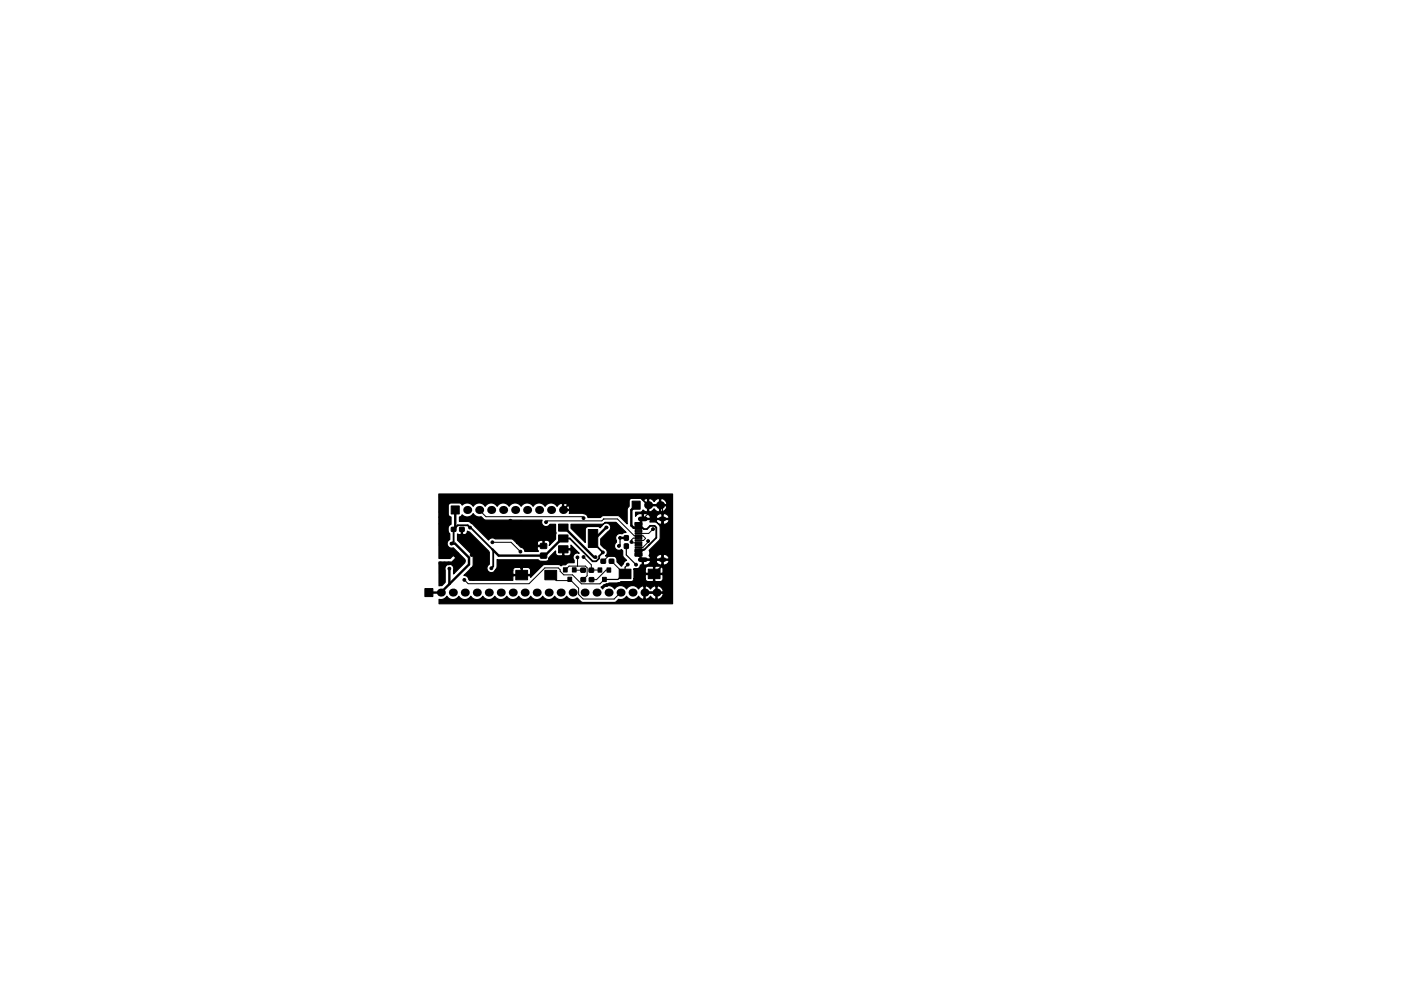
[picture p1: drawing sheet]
<svg xmlns="http://www.w3.org/2000/svg" width="297mm" height="210mm" viewBox="0 0 297 210" stroke-linecap="round" stroke-linejoin="round" font-family="sans-serif">
<g fill="#000">
<circle cx="95.7" cy="115.3" r=".25"/>
<circle cx="99.1" cy="108.2" r=".85"/>
<circle cx="101.6" cy="108.2" r=".85"/>
<circle cx="104.1" cy="108.2" r=".85"/>
<circle cx="106.7" cy="108.2" r=".85"/>
<circle cx="109.2" cy="108.2" r=".85"/>
<circle cx="111.8" cy="108.2" r=".85"/>
<circle cx="114.3" cy="108.2" r=".85"/>
<circle cx="116.8" cy="108.2" r=".85"/>
<circle cx="119.4" cy="108.2" r=".85"/>
<circle cx="128.5" cy="111.9" r=".25"/>
<circle cx="131.5" cy="114.1" r=".25"/>
<circle cx="137.4" cy="107.2" r=".85"/>
<circle cx="140" cy="107.2" r=".85"/>
<circle cx="93.5" cy="125.7" r=".85"/>
<circle cx="96" cy="125.7" r=".85"/>
<circle cx="98.6" cy="125.7" r=".85"/>
<circle cx="101.1" cy="125.7" r=".85"/>
<circle cx="103.6" cy="125.7" r=".85"/>
<circle cx="106.2" cy="125.7" r=".85"/>
<circle cx="108.7" cy="125.7" r=".85"/>
<circle cx="111.3" cy="125.7" r=".85"/>
<circle cx="113.8" cy="125.7" r=".85"/>
<circle cx="116.3" cy="125.7" r=".85"/>
<circle cx="118.9" cy="125.7" r=".85"/>
<circle cx="121.4" cy="125.7" r=".85"/>
<circle cx="124" cy="125.7" r=".85"/>
<circle cx="126.5" cy="125.7" r=".85"/>
<circle cx="129" cy="125.7" r=".85"/>
<circle cx="131.6" cy="125.7" r=".85"/>
<circle cx="134.1" cy="125.7" r=".85"/>
<circle cx="136.7" cy="125.7" r=".85"/>
<circle cx="139.2" cy="125.7" r=".85"/>
</g>
<g fill="#000" stroke="#000" stroke-width=".21">
<path d="M95.7 111.9h.9v.8h-.9zM95.7 107.3h1.7v1.7h-1.7zM97.5 111.9h.9v.8h-.9zM114.6 115.3h1.2l.1 1-1.3 .1zM114.6 117.4h1.2l.1 1h-1.3zM118.4 115.8h2v1.5h-2zM118.4 111.2h2v1.5h-2zM118.4 113.5h2v1.5h-2zM124.7 112.3h2v3.8h-2zM127.4 118.7l.9-.1 .1 .9h-.9zM129.2 118.7l.9-.1v.9h-.9zM132.4 115.4h.8v1l-.8-.1z"/>
<path d="M132.4 113.7h.8v.9h-.8zM134.7 117.4h1.4v.6h-1.4zM134.7 116.6h1.4v.6h-1.4zM134.7 111.7h1.4v.6h-1.4zM134.7 110.9h1.4v.6h-1.4zM134.7 112.5h1.4v.3h-1.4zM134.7 113h1.4v.3h-1.4zM134.7 113.5h1.4v.3h-1.4zM134.7 114.5h1.4v.3h-1.4zM134.7 115h1.4v.3h-1.4zM134.7 115.5h1.4v.3h-1.4zM134.7 116h1.4v.3h-1.4z"/>
<path d="M134.7 114h1.4v.3h-1.4zM134 106.3h1.7v1.7h-1.7zM90.1 124.9h1.7v1.7h-1.7zM109.4 121h2.5v2h-2.5zM115.5 121h2.5v2h-2.5zM119.5 120.5h.8v.9h-.8zM120.4 122.5h.8v.9h-.8zM121.4 120.5h.8v.9h-.8zM123.2 120.6h.9v.8h-.9zM123.2 122.6h.9v.8h-.9zM124.9 120.6h.9v.8h-.9zM125 122.6h.8l.1 .8h-.9z"/>
<path d="M126.8 120.5h.8v.9h-.8zM127.7 122.5h.8v.9h-.8zM128.7 120.5h.8v.9h-.8zM131.3 120.8h2.5v2h-2.5zM137.4 120.8h2.5v2h-2.5z"/>
<circle cx="93.4" cy="109.7" r=".3"/>
<circle cx="93.4" cy="119.5" r=".3"/>
<circle cx="93.4" cy="108.6" r=".3"/>
<circle cx="93.4" cy="111.1" r=".3"/>
<circle cx="93.4" cy="112.3" r=".3"/>
<circle cx="93.5" cy="113.3" r=".3"/>
<circle cx="93.5" cy="116.8" r=".3"/>
<circle cx="93.5" cy="115.8" r=".3"/>
<circle cx="93.5" cy="114.5" r=".3"/>
<circle cx="93.5" cy="117.9" r=".3"/>
<circle cx="94.2" cy="119.5" r=".3"/>
<circle cx="94.5" cy="118.1" r=".3"/>
<circle cx="95.1" cy="119.5" r=".3"/>
<circle cx="95.7" cy="115.3" r=".3"/>
<circle cx="96.9" cy="117.5" r=".3"/>
<circle cx="97.6" cy="118.3" r=".3"/>
<circle cx="98.4" cy="119" r=".3"/>
<circle cx="99.7" cy="111.9" r=".3"/>
<circle cx="100" cy="114.7" r=".3"/>
<circle cx="100" cy="117.7" r=".3"/>
<circle cx="101.1" cy="111.5" r=".3"/>
<circle cx="101.5" cy="118.7" r=".3"/>
<circle cx="101.5" cy="116.7" r=".3"/>
<circle cx="101.5" cy="117.7" r=".3"/>
<circle cx="103" cy="117.7" r=".3"/>
<circle cx="104.4" cy="115.1" r=".3"/>
<circle cx="108.2" cy="110.5" r=".3"/>
<circle cx="110" cy="113" r=".3"/>
<circle cx="110" cy="114.5" r=".3"/>
<circle cx="110.3" cy="117" r=".3"/>
<circle cx="110.5" cy="110.7" r=".3"/>
<circle cx="112.8" cy="111" r=".3"/>
<circle cx="114.3" cy="113" r=".3"/>
<circle cx="114.3" cy="114.4" r=".3"/>
<circle cx="115.8" cy="110.8" r=".3"/>
<circle cx="116.6" cy="118.5" r=".3"/>
<circle cx="117.7" cy="118.6" r=".3"/>
<circle cx="118.7" cy="118.6" r=".3"/>
<circle cx="119.7" cy="118.5" r=".3"/>
<circle cx="120.9" cy="118.5" r=".3"/>
<circle cx="122.4" cy="118.3" r=".3"/>
<circle cx="123.7" cy="109.9" r=".3"/>
<circle cx="123.7" cy="118.2" r=".3"/>
<circle cx="126.3" cy="118.2" r=".3"/>
<circle cx="126.7" cy="108.2" r=".3"/>
<circle cx="127.8" cy="106.9" r=".3"/>
<circle cx="127.8" cy="117.2" r=".3"/>
<circle cx="128.5" cy="111.9" r=".3"/>
<circle cx="131.2" cy="115.8" r=".3"/>
<circle cx="131.5" cy="114.1" r=".3"/>
<circle cx="131.7" cy="119.5" r=".3"/>
<circle cx="132.1" cy="108.5" r=".3"/>
<circle cx="133.1" cy="119.8" r=".3"/>
<circle cx="133.9" cy="115" r=".3"/>
<circle cx="134.8" cy="119.8" r=".3"/>
<circle cx="137.4" cy="114.8" r=".3"/>
<circle cx="138.5" cy="112.3" r=".3"/>
<circle cx="141.7" cy="117.1" r=".3"/>
<circle cx="142" cy="111.8" r=".3"/>
<circle cx="142" cy="114.3" r=".3"/>
<circle cx="93.9" cy="121.6" r=".3"/>
<circle cx="93.9" cy="122.5" r=".3"/>
<circle cx="93.9" cy="120.4" r=".3"/>
<circle cx="95.3" cy="120.6" r=".3"/>
<circle cx="98.5" cy="123" r=".3"/>
<circle cx="100" cy="120.7" r=".3"/>
<circle cx="100.4" cy="122.9" r=".3"/>
<circle cx="104.2" cy="120.6" r=".3"/>
<circle cx="128.6" cy="124.1" r=".3"/>
<circle cx="131.2" cy="123.9" r=".3"/>
<circle cx="134.6" cy="123.9" r=".3"/>
<circle cx="141.5" cy="121.4" r=".3"/>
</g>
<path d="M135.7 118.7h1.1M135.7 110.1h1.1M140.2 118.7h.6M140.2 110.1h.6" fill="none" stroke="#000" stroke-width="1"/>
<path d="M95.7 115.4l.8-.1 2.9 3v1.5l-5.9 5.9h-2.6M96.5 108.2v3.8l-.3 .3M119.4 114.2h-.2l-3.7 3.7h-9.8l-1.3-1.3M119.4 111.9h.3l6.2 6.3h.4M128.5 111.9l-2.3 2.3h-.5M131.5 114.1h1.3M134.9 107.2l-1 1v3.3l.4 .5h1.1M140.5 110.1v8.6M95.3 120.6v3.3" fill="none" stroke="#000" stroke-width=".51"/>
<g fill="none" stroke="#000" stroke-width=".21">
<path d="M101.6 108.2l1.4 1.4h20.4l.3 .3M104.4 115.1h.1M104.4 115.1h4l1.9 1.9M122.4 118.3l.1 1.8M123.7 118.2l1.7 1.6v1.2l1.8-.1M127.9 119.1l1-1.1h1.8l1 1v.5M128 110.1h2.9l3.6 3.6h1.8l.6 .5-.5 .5h-1M128 110.1l-.4 .4h-11.6l-.2 .3M128 110.1h.1M129.7 119.1l2.6 2.7h.2M135.4 114.2h-1.1l-.4 .4v.4l.2 .2h1.3M136.3 110.1l1.1-1.1v-1.8h2.6l.5 .5v2.4"/>
<path d="M137.4 114.8v.2l-1.2 1.2h-.8M138.5 112.3l-1 .9h-2.1M116.8 122l1.1 1.2h2.6l.3-.3 1.9 1.9v1.3l.9 1h6.6l1.4-1.4M119.9 120.9l.8-.8h3.4l.4 .4v1.7l-.8 .8M121.8 120.9l1.8 .1M128.1 122.9l-.9 1h-3.9l-1.9-1.9h-1.9l-.7-.8v-.3l-.4-.4h-2.9l-3.3 3.3h-12.9l-.8-.8M129.1 120.9h-.6l-2 2.1h-1.1"/>
</g>
<path d="M95.7 115.3l.5-.4v-2.6l.8-.9h2.2l5.4 5.3v3.5l-.4 .4M119.4 114.2h1.4l4.8 4.9h.8l.6-.6v-.5l.8-.8-2.1-2.1v-.9M135.4 117.7l.9 1h4.2v1.3l-1.8 1.8M135.4 112h.8l.3 .2h.7l.6-.6h1l.3 .3v2.2l-2.5 2.5-1.1 .1-.1 .2M136.3 110.1l-.9 1.1M137.4 107.2l-1.5-1.5h-14l-2.5 2.5M137.7 115.6h.1M93.5 125.5v.2M136.7 125.7h2.5" fill="none" stroke="#000" stroke-width=".38"/>
<path d="M131.5 114.1v1.5l-.3 .2M132.8 115.9v1.8l2 2.1M133.1 119.8l-.6 .5v1.5h-.3l-1.2 1.1h-2.9" fill="none" stroke="#000" stroke-width=".25"/>
<path d="M97.8 112.3h.3v1a.63 .63 0 0 0 .7 0 .63 .63 0 0 0 .3-.6l.4 .2 4.1 4 .1 .3v2.5a.94 .94 0 0 0-.2 1.5 .94 .94 0 0 0 1.5-.2h3.7v.7l.2 .2h1.6v-1.4h.2v1.4h1.6l.2-.2v-.7a.64 .64 0 0 0-.6-.6h-1l-.2 .1-.4-.1h-.9a.64 .64 0 0 0-.7 .6h-3.7l.4-.7v-1.6l8.7 .1 .5 .3h1.1a.9 .9 0 0 0 .9-1l1.2-1.2v.4a.64 .64 0 0 0 .6 .6h.7l.2-.1v-1.1h.3v1.1l.1 .1h.7a.64 .64 0 0 0 .7-.6v-.5l-.2-.1h-1.6v-.3h1.6l.2-.1v-.7l1.7 1.8a.93 .93 0 0 0-1.1 .3 .93 .93 0 0 0 0 1.2v.5h-1.2l-.6 .4-.7 .1a.44 .44 0 0 1-.7-.1h-3.3l-2.7 2.7-.2-.4h-3.4l-.2 .2v.8h-9.1l-.2-.2a.94 .94 0 0 0-1-.8l1.9-2v-1.8l-.2-.6-3.1-3.1v-1.3l.6 .1 .2-.1zM97.4 109.7l.3-.1 .3-.4a1.48 1.48 0 0 0 2.3-.2l.6 .5 .6 .2 .5-.1 .6 .6 .4 .2 11.9-.1a.94 .94 0 0 0 .4 1.3 .94 .94 0 0 0 1.3-.4h1.2v1.5l.1 .4-.1 1.3-1.4 1.3a.7 .7 0 0 0-.1-1 .7 .7 0 0 0-.9 .1v1.2h-1.3l-.2 .1 .2 .9h-2.8a.93 .93 0 0 0-.9-.9l-.8-.8h4.3l.2 .4h1v-.9a.73 .73 0 0 0-1.2 .3v.2h-4.3l-1.1-1h-3.5a.93 .93 0 0 0-1.4 .3l-3.3-3.4-.7-.4-.4-.2h-1.8zM127.8 118.9h.2l.1 .3h-.3zM121.1 111.2h6.5l.7-.4h2.3l2.1 2.2-.8 .2a1 1 0 0 0-1.1 .3 1 1 0 0 0-.1 1.2v.4a.94 .94 0 0 0-.2 1.3 .94 .94 0 0 0 1.3 .2l.2 .3 .1 1.1 .7 .9-.4 .3-.6 .9-1-.9a.97 .97 0 0 0-.9-1.2h-.5a.81 .81 0 0 1-1 0 .94 .94 0 0 0 .4-1 .94 .94 0 0 0-.7-.7l-.7-.7v-1.3l1.6-1.6a.94 .94 0 0 0 .2-1.5 .94 .94 0 0 0-1.5 .3l-.5 .5-.3-.3h-2.2a.64 .64 0 0 0-.6 .6v2.8l-3-3zM93 104.8h49.6v23.3h-49.5v-.9h.8l.8-.7 .2 .2a1.49 1.49 0 0 0 2.4-.2 1.48 1.48 0 0 0 2.5 0 1.48 1.48 0 0 0 2.6 0 1.48 1.48 0 0 0 2.5 0 1.48 1.48 0 0 0 2.5 0 1.48 1.48 0 0 0 2.6 0 1.48 1.48 0 0 0 2.5 0 1.48 1.48 0 0 0 2.6 0 1.48 1.48 0 0 0 2.5 0 1.48 1.48 0 0 0 2.5 0 1.48 1.48 0 0 0 2.3 .4l1.1 .9h6.7l.4-.1 .6-.5h.5l.6-.2 .5-.5a1.48 1.48 0 0 0 2.6 0l.3 .3a.67 .67 0 0 0 .8 .2v-1.1h.3v1.1l.2 .2 .7-.4 .2-.3 .5 .5 .4 .2 .3-.2v-1.1h.2v1.1a1 1 0 0 0 1.2-1.1h-4v-1.5h.3v1.2h2.3v-1.2h.2v1.2h1.2l.1-.2a1.19 1.19 0 0 0-1.5-1 .96 .96 0 0 0-1.2 .6l-.2-.4a.93 .93 0 0 0-1.2-.2 .96 .96 0 0 0-1.1 .6 1.48 1.48 0 0 0-2.6 0 1.48 1.48 0 0 0-2.5 0 1.48 1.48 0 0 0-2.5 0l-.4-.4 .7-.6h.7l.3-.3h2.1l.4-.3h2.3l.4-.3 .1-.3h2.4a.64 .64 0 0 0 .6 .6h1l.2-.2v-1.3h.2v1.3l.2 .2h1.2l.4-.5v-.9l-.2-.1h-3.4l-.2 .1v.8h-2.4v-2h2.4v.7l.2 .1h1.6v-1.3h.2v1.3h1.6l.2-.1v-.7a.64 .64 0 0 0-.7-.7h-.9l-.2 .2-.4-.2h-1.1l-.4 .3-.1 .4h-2.4v-.2a.94 .94 0 0 0 1.4-.7h.4v-1h.2v1l1-.2 .5-.7h1.2l.5 .7 .7 .2v-1h.3v1l.9-.3a.55 .55 0 0 0 .2-.7h-2.5l-.1 .1h-1.2l-.1-.1h-1.7v-.3h1.7l.1-.2 2.4 .2v-1h.3v1h1.1l.2-.2a1.58 1.58 0 0 0-2.8 0h-1.2l-.3-.5 .2-.5-.2-.6 2.3-2.4 .1-2.6-.3-.5-.6-.5-1.3-.1 .1-.3h1.2l.5 .7 .7 .1v-1h.3v1h.3l.6-.2 .4-.6-.2-.2h-2.5l-.1 .2-2.9-.2v-1.2h.2v1h1.4l.1-.2 2.4 .2v-1h.3v1h1.1a.81 .81 0 0 0-.8-1 1.44 1.44 0 0 0-1.8 .8h-1.2l-.3-.6a3.3 3.3 0 0 0-2.6 0l-.3 .3v-.8h1.1l.5-.5 .1 .1a.67 .67 0 0 0 .9 .2v-1.2h.2v1.2l.3 .1 .6-.3 .3-.4 .5 .6 .4 .1 .2-.1v-1.2h.3v1.2a1 1 0 0 0 1.2-1.2h-4v-1.4h.2v1.2h2.3v-1.2h.3v1.2h1.2l.1-.3a1.19 1.19 0 0 0-1.6-.9 .96 .96 0 0 0-1.1 .5l-.3-.3a.93 .93 0 0 0-1.1-.2 .7 .7 0 0 0-1 .3l-.5-.5h-1.8a.64 .64 0 0 0-.6 .6v1.1l-.4 .8v2.9l-2-1.7h-3l-.7 .4h-2.7a1.26 1.26 0 0 0-1.2-.9h-2.7l.1-.3-.1-.3h-1.4v-1.4h.2v1.2h1.2l.1-.3a1.19 1.19 0 0 0-1.5-.9 .96 .96 0 0 0-1.2 .5 1.48 1.48 0 0 0-2.5 0 1.48 1.48 0 0 0-2.6 0 1.48 1.48 0 0 0-2.5 0 1.48 1.48 0 0 0-2.6 0 1.48 1.48 0 0 0-2.5 0 1.48 1.48 0 0 0-2.5 0 1.48 1.48 0 0 0-2.6 0 1.48 1.48 0 0 0-2.3-.2l-.5-.5h-1.8a.64 .64 0 0 0-.7 .6v1.9l.2 .3 .4 .2v1.5a1.02 1.02 0 0 0-.6 1.4l.4 .6v1.3a.95 .95 0 0 0-.5 1.2 .95 .95 0 0 0 1.2 .5l2.5 2.5v.7l-2.4 2.4v-.9a.94 .94 0 0 0-.9-1.2 .94 .94 0 0 0-.9 1.2v2.7l-.7 .7h-.6v-5.1h2.7l.8-.9-.5-.4-.6 .6h-2.4z" fill="#000" stroke="#000" stroke-width=".25"/>
</svg>
